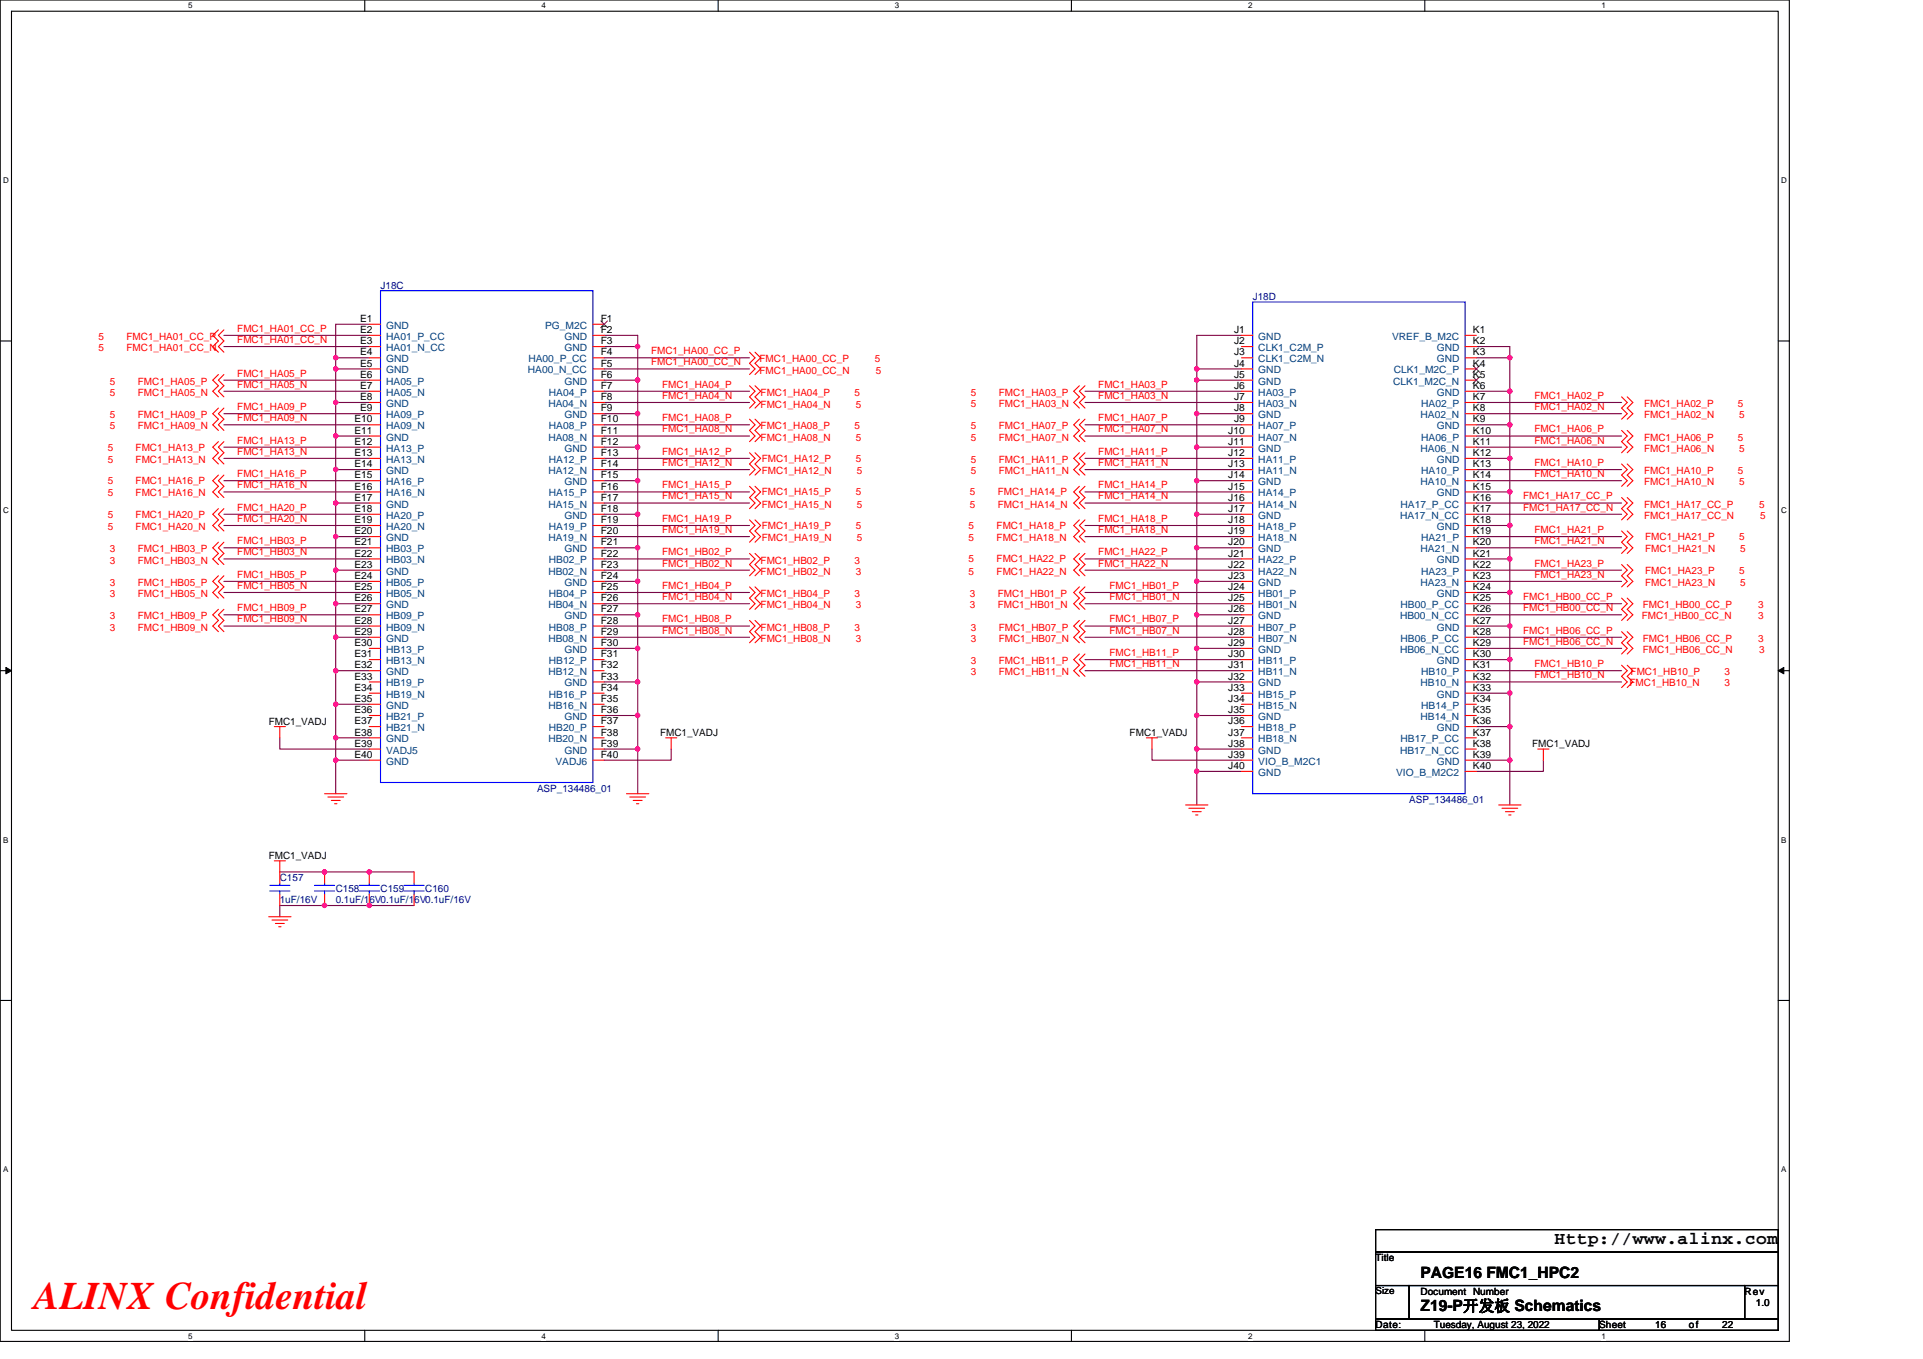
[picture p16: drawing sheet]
<svg xmlns="http://www.w3.org/2000/svg" width="297mm" height="210mm" viewBox="0 0 297 210" stroke-linecap="round" stroke-linejoin="round" font-family="sans-serif">
<defs><g id="words">
<text font-size="6" fill="#f00" x="5.2" y="202.3">ALINX Confidential</text>
<text font-size="2.8" x="240.1" y="192.3">Http://www.alinx.com</text>
<g font-size="2.4">
<text x="219.4" y="197.4">PAGE16 FMC1_HPC2</text>
<text x="219.4" y="202.6">Z19-P开发板 Schematics</text>
</g>
<g font-size="1.5" fill="#000080">
<text x="58.8" y="44.6">J18C</text>
<text x="193.5" y="46.3">J18D</text>
<text x="82.9" y="122.3">ASP_134486_01</text>
<text x="217.7" y="124">ASP_134486_01</text>
<text x="43.2" y="136.1">C157</text>
<text x="51.9" y="137.9">C158</text>
<text x="58.8" y="137.9">C159</text>
<text x="65.7" y="137.9">C160</text>
<text x="43.2" y="139.6">1uF/16V</text>
<text x="51.9" y="139.6">0.1uF/16V0.1uF/16V0.1uF/16V</text>
</g>
<g font-size="1.5" fill="#f00">
<text x="15.2" y="52.5">5</text>
<text x="19.6" y="52.5">FMC1_HA01_CC_P</text>
<text x="36.7" y="51.3">FMC1_HA01_CC_P</text>
<text x="36.7" y="53">FMC1_HA01_CC_N</text>
<text x="15.2" y="54.3">5</text>
<text x="17" y="59.4">5</text>
<text x="19.6" y="54.3">FMC1_HA01_CC_N</text>
<text x="21.3" y="59.4">FMC1_HA05_P</text>
<text x="36.7" y="58.2">FMC1_HA05_P</text>
<text x="36.7" y="59.9">FMC1_HA05_N</text>
<text x="100.6" y="54.7">FMC1_HA00_CC_P</text>
<text x="100.6" y="56.5">FMC1_HA00_CC_N</text>
<text x="102.3" y="59.9">FMC1_HA04_P</text>
<text x="117.3" y="56">FMC1_HA00_CC_P</text>
<text x="117.3" y="57.7">FMC1_HA00_CC_N</text>
<text x="135.1" y="56">5</text>
<text x="135.3" y="57.7">5</text>
<text x="169.6" y="59.9">FMC1_HA03_P</text>
<text x="17" y="64.6">5</text>
<text x="17" y="61.2">5</text>
<text x="21.3" y="64.6">FMC1_HA09_P</text>
<text x="21.3" y="61.2">FMC1_HA05_N</text>
<text x="36.7" y="63.4">FMC1_HA09_P</text>
<text x="36.7" y="65.1">FMC1_HA09_N</text>
<text x="102.3" y="61.6">FMC1_HA04_N</text>
<text x="102.3" y="65.1">FMC1_HA08_P</text>
<text x="117.5" y="61.2">FMC1_HA04_P</text>
<text x="117.5" y="63.1">FMC1_HA04_N</text>
<text x="132" y="61.2">5</text>
<text x="132.2" y="63.1">5</text>
<text x="150" y="61.2">5</text>
<text x="150" y="62.9">5</text>
<text x="154.3" y="61.2">FMC1_HA03_P</text>
<text x="154.3" y="62.9">FMC1_HA03_N</text>
<text x="169.6" y="61.6">FMC1_HA03_N</text>
<text x="169.6" y="65.1">FMC1_HA07_P</text>
<text x="237" y="61.6">FMC1_HA02_P</text>
<text x="237" y="63.4">FMC1_HA02_N</text>
<text x="254" y="62.9">FMC1_HA02_P</text>
<text x="254" y="64.6">FMC1_HA02_N</text>
<text x="268.5" y="62.9">5</text>
<text x="268.6" y="64.6">5</text>
<text x="16.6" y="69.6">5</text>
<text x="16.6" y="71.5">5</text>
<text x="17" y="66.4">5</text>
<text x="21" y="69.6">FMC1_HA13_P</text>
<text x="21" y="71.5">FMC1_HA13_N</text>
<text x="21.3" y="66.4">FMC1_HA09_N</text>
<text x="36.7" y="68.5">FMC1_HA13_P</text>
<text x="36.7" y="70.3">FMC1_HA13_N</text>
<text x="102.3" y="66.8">FMC1_HA08_N</text>
<text x="102.3" y="70.3">FMC1_HA12_P</text>
<text x="117.5" y="66.4">FMC1_HA08_P</text>
<text x="117.5" y="68.1">FMC1_HA08_N</text>
<text x="117.7" y="71.4">FMC1_HA12_P</text>
<text x="132" y="66.4">5</text>
<text x="132.2" y="68.1">5</text>
<text x="132.2" y="71.4">5</text>
<text x="150" y="66.4">5</text>
<text x="150" y="68.1">5</text>
<text x="150" y="71.5">5</text>
<text x="154.3" y="66.4">FMC1_HA07_P</text>
<text x="154.3" y="68.1">FMC1_HA07_N</text>
<text x="154.3" y="71.5">FMC1_HA11_P</text>
<text x="169.6" y="66.8">FMC1_HA07_N</text>
<text x="169.6" y="70.3">FMC1_HA11_P</text>
<text x="237" y="66.8">FMC1_HA06_P</text>
<text x="237" y="68.5">FMC1_HA06_N</text>
<text x="254" y="68.1">FMC1_HA06_P</text>
<text x="254" y="69.8">FMC1_HA06_N</text>
<text x="268.5" y="68.1">5</text>
<text x="268.6" y="69.8">5</text>
<text x="16.6" y="74.8">5</text>
<text x="16.6" y="76.7">5</text>
<text x="21" y="74.8">FMC1_HA16_P</text>
<text x="21" y="76.7">FMC1_HA16_N</text>
<text x="36.7" y="73.7">FMC1_HA16_P</text>
<text x="36.7" y="75.5">FMC1_HA16_N</text>
<text x="102.3" y="72">FMC1_HA12_N</text>
<text x="102.3" y="75.5">FMC1_HA15_P</text>
<text x="102.3" y="77.2">FMC1_HA15_N</text>
<text x="117.7" y="73.3">FMC1_HA12_N</text>
<text x="117.7" y="76.5">FMC1_HA15_P</text>
<text x="132.2" y="76.5">5</text>
<text x="132.4" y="73.3">5</text>
<text x="149.8" y="76.5">5</text>
<text x="150" y="73.3">5</text>
<text x="154.1" y="76.5">FMC1_HA14_P</text>
<text x="154.3" y="73.3">FMC1_HA11_N</text>
<text x="169.6" y="72">FMC1_HA11_N</text>
<text x="169.6" y="75.5">FMC1_HA14_P</text>
<text x="169.6" y="77.2">FMC1_HA14_N</text>
<text x="235.3" y="77.2">FMC1_HA17_CC_P</text>
<text x="237" y="72">FMC1_HA10_P</text>
<text x="237" y="73.7">FMC1_HA10_N</text>
<text x="254" y="73.3">FMC1_HA10_P</text>
<text x="254" y="75">FMC1_HA10_N</text>
<text x="268.5" y="73.3">5</text>
<text x="268.6" y="75">5</text>
<text x="16.6" y="80">5</text>
<text x="16.6" y="81.9">5</text>
<text x="21" y="80">FMC1_HA20_P</text>
<text x="21" y="81.9">FMC1_HA20_N</text>
<text x="36.7" y="78.9">FMC1_HA20_P</text>
<text x="36.7" y="80.6">FMC1_HA20_N</text>
<text x="102.3" y="80.6">FMC1_HA19_P</text>
<text x="102.3" y="82.4">FMC1_HA19_N</text>
<text x="117.7" y="78.4">FMC1_HA15_N</text>
<text x="117.7" y="81.7">FMC1_HA19_P</text>
<text x="117.7" y="83.6">FMC1_HA19_N</text>
<text x="132.2" y="81.7">5</text>
<text x="132.4" y="78.4">5</text>
<text x="132.4" y="83.6">5</text>
<text x="149.6" y="81.7">5</text>
<text x="149.6" y="83.6">5</text>
<text x="149.8" y="78.4">5</text>
<text x="153.9" y="81.7">FMC1_HA18_P</text>
<text x="153.9" y="83.6">FMC1_HA18_N</text>
<text x="154.1" y="78.4">FMC1_HA14_N</text>
<text x="169.6" y="80.6">FMC1_HA18_P</text>
<text x="169.6" y="82.4">FMC1_HA18_N</text>
<text x="235.3" y="78.9">FMC1_HA17_CC_N</text>
<text x="237" y="82.4">FMC1_HA21_P</text>
<text x="254" y="78.4">FMC1_HA17_CC_P</text>
<text x="254" y="80.2">FMC1_HA17_CC_N</text>
<text x="254.1" y="83.4">FMC1_HA21_P</text>
<text x="268.6" y="83.4">5</text>
<text x="271.7" y="78.4">5</text>
<text x="271.9" y="80.2">5</text>
<text x="17" y="85.3">3</text>
<text x="17" y="87.1">3</text>
<text x="21.3" y="85.3">FMC1_HB03_P</text>
<text x="21.3" y="87.1">FMC1_HB03_N</text>
<text x="36.7" y="84.1">FMC1_HB03_P</text>
<text x="36.7" y="85.8">FMC1_HB03_N</text>
<text x="36.7" y="89.3">FMC1_HB05_P</text>
<text x="102.3" y="85.8">FMC1_HB02_P</text>
<text x="102.3" y="87.5">FMC1_HB02_N</text>
<text x="117.5" y="87.1">FMC1_HB02_P</text>
<text x="117.5" y="88.8">FMC1_HB02_N</text>
<text x="132" y="87.1">3</text>
<text x="132.2" y="88.8">3</text>
<text x="149.6" y="86.9">5</text>
<text x="149.6" y="88.8">5</text>
<text x="153.9" y="86.9">FMC1_HA22_P</text>
<text x="153.9" y="88.8">FMC1_HA22_N</text>
<text x="169.6" y="85.8">FMC1_HA22_P</text>
<text x="169.6" y="87.5">FMC1_HA22_N</text>
<text x="237" y="84.1">FMC1_HA21_N</text>
<text x="237" y="87.5">FMC1_HA23_P</text>
<text x="237" y="89.3">FMC1_HA23_N</text>
<text x="254.1" y="85.3">FMC1_HA21_N</text>
<text x="254.1" y="88.6">FMC1_HA23_P</text>
<text x="268.6" y="88.6">5</text>
<text x="268.8" y="85.3">5</text>
<text x="17" y="90.5">3</text>
<text x="17" y="92.3">3</text>
<text x="17" y="95.7">3</text>
<text x="21.3" y="90.5">FMC1_HB05_P</text>
<text x="21.3" y="92.3">FMC1_HB05_N</text>
<text x="21.3" y="95.7">FMC1_HB09_P</text>
<text x="36.7" y="91">FMC1_HB05_N</text>
<text x="36.7" y="94.4">FMC1_HB09_P</text>
<text x="102.3" y="92.7">FMC1_HB04_N</text>
<text x="102.3" y="91">FMC1_HB04_P</text>
<text x="117.5" y="94">FMC1_HB04_N</text>
<text x="117.5" y="92.3">FMC1_HB04_P</text>
<text x="132" y="92.3">3</text>
<text x="132.2" y="94">3</text>
<text x="149.8" y="92.3">3</text>
<text x="149.8" y="94">3</text>
<text x="154.1" y="92.3">FMC1_HB01_P</text>
<text x="154.1" y="94">FMC1_HB01_N</text>
<text x="171.4" y="91">FMC1_HB01_P</text>
<text x="171.4" y="92.7">FMC1_HB01_N</text>
<text x="235.3" y="92.7">FMC1_HB00_CC_P</text>
<text x="235.3" y="94.4">FMC1_HB00_CC_N</text>
<text x="253.6" y="95.7">FMC1_HB00_CC_N</text>
<text x="253.8" y="94">FMC1_HB00_CC_P</text>
<text x="254.1" y="90.5">FMC1_HA23_N</text>
<text x="268.8" y="90.5">5</text>
<text x="271.6" y="95.7">3</text>
<text x="271.6" y="94">3</text>
<text x="17" y="97.4">3</text>
<text x="21.3" y="97.4">FMC1_HB09_N</text>
<text x="36.7" y="96.2">FMC1_HB09_N</text>
<text x="102.3" y="96.2">FMC1_HB08_P</text>
<text x="102.3" y="97.9">FMC1_HB08_N</text>
<text x="117.5" y="97.4">FMC1_HB08_P</text>
<text x="117.5" y="99.2">FMC1_HB08_N</text>
<text x="132" y="97.4">3</text>
<text x="132.2" y="99.2">3</text>
<text x="150" y="97.4">3</text>
<text x="150" y="99.2">3</text>
<text x="154.3" y="97.4">FMC1_HB07_P</text>
<text x="154.3" y="99.2">FMC1_HB07_N</text>
<text x="171.4" y="96.2">FMC1_HB07_P</text>
<text x="171.4" y="97.9">FMC1_HB07_N</text>
<text x="171.4" y="101.4">FMC1_HB11_P</text>
<text x="235.3" y="97.9">FMC1_HB06_CC_P</text>
<text x="235.3" y="99.6">FMC1_HB06_CC_N</text>
<text x="253.8" y="99.2">FMC1_HB06_CC_P</text>
<text x="253.8" y="100.9">FMC1_HB06_CC_N</text>
<text x="271.6" y="99.2">3</text>
<text x="271.7" y="100.9">3</text>
<text x="150" y="102.6">3</text>
<text x="150" y="104.4">3</text>
<text x="154.3" y="102.6">FMC1_HB11_P</text>
<text x="154.3" y="104.4">FMC1_HB11_N</text>
<text x="171.4" y="103.1">FMC1_HB11_N</text>
<text x="237" y="103.1">FMC1_HB10_P</text>
<text x="237" y="104.8">FMC1_HB10_N</text>
<text x="251.7" y="106.1">FMC1_HB10_N</text>
<text x="251.9" y="104.4">FMC1_HB10_P</text>
<text x="266.4" y="106.1">3</text>
<text x="266.4" y="104.4">3</text>
</g>
<g font-size="1.5">
<text x="55.6" y="49.7">E1</text>
<text x="55.6" y="51.5">E2</text>
<text x="55.6" y="53.2">E3</text>
<text x="92.8" y="51.5">F2</text>
<text x="92.8" y="53.2">F3</text>
<text x="92.8" y="49.7">F1</text>
<text x="190.6" y="51.5">J1</text>
<text x="190.6" y="53.2">J2</text>
<text x="227.5" y="51.5">K1</text>
<text x="227.5" y="53.2">K2</text>
<text x="55.6" y="54.9">E4</text>
<text x="55.6" y="56.6">E5</text>
<text x="55.6" y="58.4">E6</text>
<text x="92.8" y="58.4">F6</text>
<text x="92.8" y="54.9">F4</text>
<text x="92.8" y="56.6">F5</text>
<text x="190.6" y="54.9">J3</text>
<text x="190.6" y="56.6">J4</text>
<text x="190.6" y="58.4">J5</text>
<text x="227.5" y="58.4">K5</text>
<text x="227.5" y="54.9">K3</text>
<text x="227.5" y="56.6">K4</text>
<text x="54.7" y="65.3">E10</text>
<text x="55.6" y="60.1">E7</text>
<text x="55.6" y="61.8">E8</text>
<text x="55.6" y="63.6">E9</text>
<text x="92.8" y="60.1">F7</text>
<text x="92.8" y="61.8">F8</text>
<text x="92.8" y="65.3">F10</text>
<text x="92.8" y="63.6">F9</text>
<text x="190.6" y="60.1">J6</text>
<text x="190.6" y="61.8">J7</text>
<text x="190.6" y="63.6">J8</text>
<text x="190.6" y="65.3">J9</text>
<text x="227.5" y="63.6">K8</text>
<text x="227.5" y="61.8">K7</text>
<text x="227.5" y="60.1">K6</text>
<text x="227.5" y="65.3">K9</text>
<text x="54.7" y="67">E11</text>
<text x="54.7" y="68.7">E12</text>
<text x="54.7" y="70.5">E13</text>
<text x="92.8" y="67">F11</text>
<text x="92.8" y="70.5">F13</text>
<text x="92.8" y="68.7">F12</text>
<text x="189.7" y="67">J10</text>
<text x="189.7" y="68.7">J11</text>
<text x="189.7" y="70.5">J12</text>
<text x="227.5" y="68.7">K11</text>
<text x="227.5" y="67">K10</text>
<text x="227.5" y="70.5">K12</text>
<text x="54.7" y="72.2">E14</text>
<text x="54.7" y="73.9">E15</text>
<text x="54.7" y="75.6">E16</text>
<text x="54.7" y="77.4">E17</text>
<text x="92.8" y="72.2">F14</text>
<text x="92.8" y="75.6">F16</text>
<text x="92.8" y="77.4">F17</text>
<text x="92.8" y="73.9">F15</text>
<text x="189.7" y="72.2">J13</text>
<text x="189.7" y="73.9">J14</text>
<text x="189.7" y="75.6">J15</text>
<text x="189.7" y="77.4">J16</text>
<text x="227.5" y="73.9">K14</text>
<text x="227.5" y="72.2">K13</text>
<text x="227.5" y="75.6">K15</text>
<text x="227.5" y="77.4">K16</text>
<text x="54.7" y="79.1">E18</text>
<text x="54.7" y="80.8">E19</text>
<text x="54.7" y="82.6">E20</text>
<text x="92.8" y="80.8">F19</text>
<text x="92.8" y="82.6">F20</text>
<text x="92.8" y="79.1">F18</text>
<text x="189.7" y="79.1">J17</text>
<text x="189.7" y="80.8">J18</text>
<text x="189.7" y="82.6">J19</text>
<text x="227.5" y="82.6">K19</text>
<text x="227.5" y="80.8">K18</text>
<text x="227.5" y="79.1">K17</text>
<text x="54.7" y="84.3">E21</text>
<text x="54.7" y="86">E22</text>
<text x="54.7" y="87.7">E23</text>
<text x="54.7" y="89.5">E24</text>
<text x="92.8" y="86">F22</text>
<text x="92.8" y="87.7">F23</text>
<text x="92.8" y="84.3">F21</text>
<text x="92.8" y="89.5">F24</text>
<text x="189.7" y="84.3">J20</text>
<text x="189.7" y="86">J21</text>
<text x="189.7" y="87.7">J22</text>
<text x="189.7" y="89.5">J23</text>
<text x="227.5" y="84.3">K20</text>
<text x="227.5" y="89.5">K23</text>
<text x="227.5" y="87.7">K22</text>
<text x="227.5" y="86">K21</text>
<text x="54.7" y="91.2">E25</text>
<text x="54.7" y="92.9">E26</text>
<text x="54.7" y="94.6">E27</text>
<text x="92.8" y="91.2">F25</text>
<text x="92.8" y="92.9">F26</text>
<text x="92.8" y="94.6">F27</text>
<text x="189.7" y="91.2">J24</text>
<text x="189.7" y="92.9">J25</text>
<text x="189.7" y="94.6">J26</text>
<text x="227.5" y="91.2">K24</text>
<text x="227.5" y="92.9">K25</text>
<text x="227.5" y="94.6">K26</text>
<text x="54.7" y="96.4">E28</text>
<text x="54.7" y="98.1">E29</text>
<text x="54.7" y="99.8">E30</text>
<text x="54.7" y="101.6">E31</text>
<text x="92.8" y="96.4">F28</text>
<text x="92.8" y="98.1">F29</text>
<text x="92.8" y="101.6">F31</text>
<text x="92.8" y="99.8">F30</text>
<text x="189.7" y="96.4">J27</text>
<text x="189.7" y="98.1">J28</text>
<text x="189.7" y="99.8">J29</text>
<text x="189.7" y="101.6">J30</text>
<text x="227.5" y="96.4">K27</text>
<text x="227.5" y="101.6">K30</text>
<text x="227.5" y="98.1">K28</text>
<text x="227.5" y="99.8">K29</text>
<text x="54.7" y="103.3">E32</text>
<text x="54.7" y="105">E33</text>
<text x="54.7" y="106.7">E34</text>
<text x="92.8" y="103.3">F32</text>
<text x="92.8" y="106.7">F34</text>
<text x="92.8" y="105">F33</text>
<text x="189.7" y="103.3">J31</text>
<text x="189.7" y="105">J32</text>
<text x="189.7" y="106.7">J33</text>
<text x="227.5" y="105">K32</text>
<text x="227.5" y="103.3">K31</text>
<text x="227.5" y="106.7">K33</text>
<text x="41.5" y="112">FMC1_VADJ</text>
<text x="54.7" y="108.5">E35</text>
<text x="54.7" y="110.2">E36</text>
<text x="54.7" y="111.9">E37</text>
<text x="54.7" y="113.6">E38</text>
<text x="92.8" y="108.5">F35</text>
<text x="92.8" y="111.9">F37</text>
<text x="92.8" y="113.6">F38</text>
<text x="92.8" y="110.2">F36</text>
<text x="102" y="113.7">FMC1_VADJ</text>
<text x="174.5" y="113.7">FMC1_VADJ</text>
<text x="189.7" y="108.5">J34</text>
<text x="189.7" y="110.2">J35</text>
<text x="189.7" y="111.9">J36</text>
<text x="189.7" y="113.6">J37</text>
<text x="227.5" y="110.2">K35</text>
<text x="227.5" y="108.5">K34</text>
<text x="227.5" y="111.9">K36</text>
<text x="227.5" y="113.6">K37</text>
<text x="54.7" y="115.4">E39</text>
<text x="54.7" y="117.1">E40</text>
<text x="92.8" y="117.1">F40</text>
<text x="92.8" y="115.4">F39</text>
<text x="189.7" y="115.4">J38</text>
<text x="189.7" y="117.1">J39</text>
<text x="189.7" y="118.8">J40</text>
<text x="227.5" y="117.1">K39</text>
<text x="227.5" y="118.8">K40</text>
<text x="227.5" y="115.4">K38</text>
<text x="236.7" y="115.4">FMC1_VADJ</text>
<text x="41.5" y="132.7">FMC1_VADJ</text>
<text x="212.5" y="194.9">Title</text>
<text x="212.5" y="200">Size</text>
<text x="219.4" y="200">Document Number</text>
<text x="269.5" y="200">Rev</text>
<text x="271.2" y="201.8">1.0</text>
<text x="212.5" y="205.2">Date:</text>
<text x="221.5" y="205.2">Tuesday, August 23, 2022</text>
<text x="247" y="205.2">Sheet</text>
<text x="255.7" y="205.2">16</text>
<text x="260.9" y="205.2">of</text>
<text x="266" y="205.2">22</text>
</g>
<g font-size="1.5" fill="#004080">
<text x="59.6" y="50.8">GND</text>
<text x="59.6" y="52.5">HA01_P_CC</text>
<text x="84.2" y="50.8">PG_M2C</text>
<text x="87.2" y="52.5">GND</text>
<text x="194.4" y="52.5">GND</text>
<text x="215" y="52.5">VREF_B_M2C</text>
<text x="59.6" y="54.3">HA01_N_CC</text>
<text x="59.6" y="56">GND</text>
<text x="59.6" y="57.7">GND</text>
<text x="59.6" y="59.4">HA05_P</text>
<text x="81.5" y="57.7">HA00_N_CC</text>
<text x="81.6" y="56">HA00_P_CC</text>
<text x="87.2" y="54.3">GND</text>
<text x="87.2" y="59.4">GND</text>
<text x="194.4" y="54.3">CLK1_C2M_P</text>
<text x="194.4" y="56">CLK1_C2M_N</text>
<text x="194.4" y="57.7">GND</text>
<text x="194.4" y="59.4">GND</text>
<text x="215.2" y="59.4">CLK1_M2C_N</text>
<text x="215.3" y="57.7">CLK1_M2C_P</text>
<text x="221.9" y="54.3">GND</text>
<text x="221.9" y="56">GND</text>
<text x="59.6" y="61.2">HA05_N</text>
<text x="59.6" y="62.9">GND</text>
<text x="59.6" y="64.6">HA09_P</text>
<text x="84.7" y="62.9">HA04_N</text>
<text x="84.8" y="61.2">HA04_P</text>
<text x="87.2" y="64.6">GND</text>
<text x="194.4" y="61.2">HA03_P</text>
<text x="194.4" y="62.9">HA03_N</text>
<text x="194.4" y="64.6">GND</text>
<text x="219.4" y="64.6">HA02_N</text>
<text x="219.5" y="62.9">HA02_P</text>
<text x="221.9" y="61.2">GND</text>
<text x="59.6" y="66.3">HA09_N</text>
<text x="59.6" y="68.1">GND</text>
<text x="59.6" y="69.8">HA13_P</text>
<text x="59.6" y="71.5">HA13_N</text>
<text x="84.7" y="68.1">HA08_N</text>
<text x="84.8" y="66.3">HA08_P</text>
<text x="84.8" y="71.5">HA12_P</text>
<text x="87.2" y="69.8">GND</text>
<text x="194.4" y="66.3">HA07_P</text>
<text x="194.4" y="68.1">HA07_N</text>
<text x="194.4" y="69.8">GND</text>
<text x="194.4" y="71.5">HA11_P</text>
<text x="219.4" y="69.8">HA06_N</text>
<text x="219.5" y="68.1">HA06_P</text>
<text x="221.9" y="66.3">GND</text>
<text x="221.9" y="71.5">GND</text>
<text x="59.6" y="73.3">GND</text>
<text x="59.6" y="75">HA16_P</text>
<text x="59.6" y="76.7">HA16_N</text>
<text x="84.7" y="73.3">HA12_N</text>
<text x="84.8" y="76.7">HA15_P</text>
<text x="87.2" y="75">GND</text>
<text x="194.4" y="73.3">HA11_N</text>
<text x="194.4" y="75">GND</text>
<text x="194.4" y="76.7">HA14_P</text>
<text x="219.4" y="75">HA10_N</text>
<text x="219.5" y="73.3">HA10_P</text>
<text x="221.9" y="76.7">GND</text>
<text x="59.6" y="78.4">GND</text>
<text x="59.6" y="80.2">HA20_P</text>
<text x="59.6" y="81.9">HA20_N</text>
<text x="59.6" y="83.6">GND</text>
<text x="84.7" y="78.4">HA15_N</text>
<text x="84.7" y="83.6">HA19_N</text>
<text x="84.8" y="81.9">HA19_P</text>
<text x="87.2" y="80.2">GND</text>
<text x="194.4" y="78.4">HA14_N</text>
<text x="194.4" y="80.2">GND</text>
<text x="194.4" y="81.9">HA18_P</text>
<text x="194.4" y="83.6">HA18_N</text>
<text x="216.3" y="80.2">HA17_N_CC</text>
<text x="216.3" y="78.4">HA17_P_CC</text>
<text x="219.5" y="83.6">HA21_P</text>
<text x="221.9" y="81.9">GND</text>
<text x="59.6" y="85.3">HB03_P</text>
<text x="59.6" y="87.1">HB03_N</text>
<text x="59.6" y="88.8">GND</text>
<text x="84.7" y="88.8">HB02_N</text>
<text x="84.8" y="87.1">HB02_P</text>
<text x="87.2" y="85.3">GND</text>
<text x="194.4" y="85.3">GND</text>
<text x="194.4" y="87.1">HA22_P</text>
<text x="194.4" y="88.8">HA22_N</text>
<text x="219.4" y="85.3">HA21_N</text>
<text x="219.5" y="88.8">HA23_P</text>
<text x="221.9" y="87.1">GND</text>
<text x="59.6" y="90.5">HB05_P</text>
<text x="59.6" y="92.2">HB05_N</text>
<text x="59.6" y="94">GND</text>
<text x="59.6" y="95.7">HB09_P</text>
<text x="84.7" y="94">HB04_N</text>
<text x="84.8" y="92.2">HB04_P</text>
<text x="87.2" y="90.5">GND</text>
<text x="87.2" y="95.7">GND</text>
<text x="194.4" y="90.5">GND</text>
<text x="194.4" y="92.2">HB01_P</text>
<text x="194.4" y="94">HB01_N</text>
<text x="194.4" y="95.7">GND</text>
<text x="216.3" y="95.7">HB00_N_CC</text>
<text x="216.3" y="94">HB00_P_CC</text>
<text x="219.4" y="90.5">HA23_N</text>
<text x="221.9" y="92.2">GND</text>
<text x="59.6" y="97.4">HB09_N</text>
<text x="59.6" y="99.2">GND</text>
<text x="59.6" y="100.9">HB13_P</text>
<text x="84.7" y="99.2">HB08_N</text>
<text x="84.8" y="97.4">HB08_P</text>
<text x="87.2" y="100.9">GND</text>
<text x="194.4" y="97.4">HB07_P</text>
<text x="194.4" y="99.2">HB07_N</text>
<text x="194.4" y="100.9">GND</text>
<text x="216.3" y="100.9">HB06_N_CC</text>
<text x="216.3" y="99.2">HB06_P_CC</text>
<text x="221.9" y="97.4">GND</text>
<text x="59.6" y="102.6">HB13_N</text>
<text x="59.6" y="104.3">GND</text>
<text x="59.6" y="106.1">HB19_P</text>
<text x="59.6" y="107.8">HB19_N</text>
<text x="84.7" y="104.3">HB12_N</text>
<text x="84.8" y="102.6">HB12_P</text>
<text x="84.8" y="107.8">HB16_P</text>
<text x="87.2" y="106.1">GND</text>
<text x="194.4" y="102.6">HB11_P</text>
<text x="194.4" y="104.3">HB11_N</text>
<text x="194.4" y="106.1">GND</text>
<text x="194.4" y="107.8">HB15_P</text>
<text x="219.4" y="106.1">HB10_N</text>
<text x="219.5" y="104.3">HB10_P</text>
<text x="221.9" y="102.6">GND</text>
<text x="221.9" y="107.8">GND</text>
<text x="59.6" y="109.5">GND</text>
<text x="59.6" y="111.3">HB21_P</text>
<text x="59.6" y="113">HB21_N</text>
<text x="84.7" y="109.5">HB16_N</text>
<text x="84.8" y="113">HB20_P</text>
<text x="87.2" y="111.3">GND</text>
<text x="194.4" y="109.5">HB15_N</text>
<text x="194.4" y="111.3">GND</text>
<text x="194.4" y="113">HB18_P</text>
<text x="219.4" y="111.3">HB14_N</text>
<text x="219.5" y="109.5">HB14_P</text>
<text x="221.9" y="113">GND</text>
<text x="59.6" y="114.7">GND</text>
<text x="59.6" y="116.4">VADJ5</text>
<text x="59.6" y="118.2">GND</text>
<text x="84.7" y="114.7">HB20_N</text>
<text x="85.8" y="118.2">VADJ6</text>
<text x="87.2" y="116.4">GND</text>
<text x="194.4" y="114.7">HB18_N</text>
<text x="194.4" y="116.4">GND</text>
<text x="194.4" y="118.2">VIO_B_M2C1</text>
<text x="194.4" y="119.9">GND</text>
<text x="215.6" y="119.9">VIO_B_M2C2</text>
<text x="216.3" y="116.4">HB17_N_CC</text>
<text x="216.3" y="114.7">HB17_P_CC</text>
<text x="221.9" y="118.2">GND</text>
</g>
<g font-size="1.2">
<text x="29.1" y="1.3">5</text>
<text x="83.6" y="1.3">4</text>
<text x="138.2" y="1.3">3</text>
<text x="192.8" y="1.3">2</text>
<text x="247.4" y="1.3">1</text>
<text x=".5" y="28.3">D</text>
<text x="275.1" y="28.3">D</text>
<text x=".5" y="79.2">C</text>
<text x="275.1" y="79.2">C</text>
<text x=".5" y="130.2">B</text>
<text x="275.1" y="130.2">B</text>
<text x=".5" y="181.1">A</text>
<text x="275.1" y="181.1">A</text>
<text x="29.1" y="206.8">5</text>
<text x="83.6" y="206.8">4</text>
<text x="138.2" y="206.8">3</text>
<text x="192.8" y="206.8">2</text>
<text x="247.4" y="206.8">1</text>
</g>
</g></defs>
<path d="M0 0h276.4v207.3h-276.4zM1.8 1.7h272.9v203.8h-272.9z" fill="none" stroke="#000" stroke-width=".17"/>
<g fill="#fff">
<path d="M29.1 .2h.6v1.4h-.6z"/>
<path d="M29.1 205.7h.6v1.4h-.6z"/>
</g>
<path d="M56.3 0v1.7M56.3 205.5v1.8" fill="none" stroke="#000" stroke-width=".17"/>
<g fill="#fff">
<path d="M83.6 .2h.7v1.4h-.7z"/>
<path d="M83.6 205.7h.7v1.4h-.7z"/>
</g>
<path d="M110.9 0v1.7M110.9 205.5v1.8" fill="none" stroke="#000" stroke-width=".17"/>
<g fill="#fff">
<path d="M138.2 .2h.7v1.4h-.7z"/>
<path d="M138.2 205.7h.7v1.4h-.7z"/>
</g>
<path d="M165.5 0v1.7M165.5 205.5v1.8" fill="none" stroke="#000" stroke-width=".17"/>
<g fill="#fff">
<path d="M192.8 .2h.6v1.4h-.6z"/>
<path d="M192.8 205.7h.6v1.4h-.6z"/>
</g>
<path d="M220.1 0v1.7M220.1 205.5v1.8" fill="none" stroke="#000" stroke-width=".17"/>
<g fill="#fff">
<path d="M247.4 .2h.6v1.4h-.6z"/>
<path d="M247.4 205.7h.6v1.4h-.6z"/>
<path d="M.5 27.2h.8v1.4h-.8z"/>
<path d="M275.1 27.2h.9v1.4h-.9z"/>
<path d="M.5 78.1h.8v1.4h-.8z"/>
<path d="M275.1 78.1h.9v1.4h-.9z"/>
</g>
<path d="M0 52.7h1.8M274.7 52.7h1.7" fill="none" stroke="#000" stroke-width=".17"/>
<g fill="#fff">
<path d="M.5 129.1h.8v1.4h-.8z"/>
<path d="M275.1 129.1h.8v1.4h-.8z"/>
</g>
<path d="M0 103.6h1.8M274.7 103.6h1.7" fill="none" stroke="#000" stroke-width=".17"/>
<path d="M.9 103.1l.9 .5-.9 .5zM274.7 103.6l.8-.5v1z" fill="#000" stroke="#000" stroke-width=".15"/>
<g fill="#fff">
<path d="M.5 180h.8v1.4h-.8z"/>
<path d="M275.1 180h.8v1.4h-.8z"/>
</g>
<path d="M0 154.6h1.8M274.7 154.6h1.7M212.5 190h62.2v3.5h-62.2zM212.5 193.5h62.2v5.1h-62.2zM212.5 198.6h5.2v5.2h-5.2zM217.7 198.6h51.8v5.2h-51.8zM269.5 198.6h5.2v5.2h-5.2zM212.5 203.8h34.5v1.7h-34.5zM247 203.8h27.7v1.7h-27.7z" fill="none" stroke="#000" stroke-width=".17"/>
<g fill="none" stroke="#800040" stroke-width=".17">
<path d="M34.6 51.8h22.4M34.6 53.6h22.4M34.6 58.7h22.4M51.9 57h5.1M51.9 55.3h5.1M51.9 57v5.2M51.9 55.3v1.7M57 50.1h-5.1v5.2M93.3 58.7h5.2M93.3 51.8h5.2v1.8M93.3 53.6h5.2M93.3 55.3h22.5"/>
<path d="M93.3 57h22.5M98.5 58.7v5.2M98.5 53.6v5.1M184.9 58.7h6.9M184.9 58.7v5.2h6.9M184.9 57v1.7M191.8 51.8h-6.9v5.2h6.9M228 53.6h5.2v1.7M228 55.3h5.2M233.2 55.3v5.2M34.6 63.9h22.4M34.6 65.6h22.4"/>
<path d="M34.6 60.5h22.4M34.6 69.1h22.4M34.6 70.8h22.4M34.6 74.3h22.4M34.6 76h22.4M34.6 79.5h22.4M51.9 77.7h5.1M51.9 72.6h5.1M51.9 67.4h5.1M51.9 62.2h5.1M51.9 77.7v5.2M51.9 72.6v5.1"/>
<path d="M51.9 62.2v10.4M93.3 79.5h5.2M93.3 74.3h5.2M93.3 69.1h5.2M93.3 63.9h5.2M93.3 60.5h22.5M93.3 62.2h22.5M93.3 65.6h22.5M93.3 67.4h22.5M93.3 70.8h22.5M93.3 72.6h22.5M93.3 76h22.5"/>
<path d="M93.3 77.7h22.5M98.5 74.3v5.2M98.5 69.1v5.2M98.5 63.9v5.2M98.5 79.5v5.1M167.6 60.5h24.2M167.6 62.2h24.2M167.6 65.6h24.2M167.6 67.4h24.2M167.6 70.8h24.2M167.6 72.6h24.2M167.6 76h24.2"/>
<path d="M167.6 77.7h24.2M184.9 63.9v5.2h6.9M184.9 69.1v5.2h6.9M184.9 74.3v5.2h6.9M184.9 79.5v5.1h6.9M228 76h5.2M228 70.8h5.2M228 65.6h5.2M228 60.5h5.2M228 62.2h22.5M228 63.9h22.5M228 67.4h22.5"/>
<path d="M228 69.1h22.5M228 72.6h22.5M228 74.3h22.5M228 77.7h22.5M228 79.5h22.5M233.2 70.8v5.2M233.2 65.6v5.2M233.2 60.5v5.1M233.2 76v5.2M34.6 81.2h22.4M34.6 84.6h22.4M34.6 86.4h22.4"/>
<path d="M34.6 89.8h22.4M34.6 91.5h22.4M34.6 95h22.4M34.6 96.7h22.4M51.9 82.9v5.2M51.9 98.5h5.1M51.9 93.3h5.1M51.9 88.1h5.1M51.9 82.9h5.1M51.9 98.5v5.1M51.9 93.3v5.2M51.9 88.1v5.2"/>
<path d="M93.3 89.8h5.2M93.3 84.6h5.2M93.3 95h5.2M93.3 81.2h22.5M93.3 82.9h22.5M93.3 86.4h22.5M93.3 88.1h22.5M93.3 93.3h22.5M93.3 91.5h22.5M93.3 96.7h22.5M93.3 98.5h22.5M98.5 95v5.2"/>
<path d="M98.5 84.6v5.2M98.5 89.8v5.2M167.6 81.2h24.2M167.6 82.9h24.2M167.6 86.4h24.2M167.6 88.1h24.2M167.6 91.5h24.2M167.6 93.3h24.2M167.6 96.7h24.2M167.6 98.5h24.2M184.9 84.6v5.2h6.9M184.9 89.8v5.2h6.9"/>
<path d="M184.9 95v5.2h6.9M228 96.7h5.2M228 91.5h5.2M228 86.4h5.2M228 81.2h5.2M228 82.9h22.5M228 84.6h22.5M228 88.1h22.5M228 89.8h22.5M228 93.3h22.5M228 95h22.5M228 98.5h22.5"/>
<path d="M233.2 96.7v5.2M233.2 91.5v5.2M233.2 86.4v5.1M233.2 81.2v5.2M43.2 114v1.7h13.8M51.9 117.5h5.1M51.9 114h5.1M51.9 108.8h5.1M51.9 103.6h5.1M51.9 117.5v5.1M51.9 108.8v5.2M51.9 103.6v5.2"/>
<path d="M51.9 114v3.5M93.3 100.2h5.2M93.3 115.7h5.2M93.3 105.4h5.2M93.3 110.6h5.2M98.5 105.4v5.2M98.5 115.7v6.9M98.5 100.2v5.2M98.5 110.6v5.1M103.7 115.7v1.8h-10.4M167.6 101.9h24.2M167.6 103.6h24.2"/>
<path d="M177.9 115.7v1.8h13.9M184.9 100.2v5.2h6.9M184.9 110.6h6.9M184.9 115.7h6.9M184.9 115.7v3.5h6.9M184.9 119.2v5.2M184.9 105.4v5.2M184.9 110.6v5.1M228 107.1h5.2M228 101.9h5.2M228 117.5h5.2v6.9M228 112.3h5.2"/>
<path d="M228 100.2h22.5M228 103.6h22.5M228 105.4h22.5M233.2 107.1v5.2M233.2 101.9v5.2M233.2 112.3v5.2M238.4 117.5v1.7h-10.4M43.2 134.7h20.8M64 139.9h-20.8v1.7"/>
</g>
<g fill="#f0f" stroke="#f0f" stroke-width=".17">
<circle cx="233.2" cy="112.3" r=".34"/>
<circle cx="233.2" cy="107.1" r=".34"/>
<circle cx="233.2" cy="101.9" r=".34"/>
<circle cx="233.2" cy="96.7" r=".33"/>
<circle cx="233.2" cy="91.5" r=".34"/>
<circle cx="233.2" cy="86.4" r=".34"/>
<circle cx="233.2" cy="70.8" r=".33"/>
<circle cx="233.2" cy="65.6" r=".34"/>
<circle cx="233.2" cy="60.4" r=".34"/>
<circle cx="233.2" cy="81.2" r=".34"/>
<circle cx="233.2" cy="76" r=".34"/>
<circle cx="98.5" cy="110.5" r=".34"/>
<circle cx="98.5" cy="95" r=".34"/>
<circle cx="98.5" cy="89.8" r=".34"/>
<circle cx="98.5" cy="84.6" r=".34"/>
<circle cx="98.5" cy="79.4" r=".33"/>
<circle cx="98.5" cy="74.3" r=".34"/>
<circle cx="233.2" cy="55.3" r=".34"/>
<circle cx="51.9" cy="55.3" r=".34"/>
<circle cx="51.9" cy="117.5" r=".34"/>
<circle cx="51.9" cy="114" r=".33"/>
<circle cx="51.9" cy="108.8" r=".34"/>
<circle cx="51.9" cy="103.6" r=".34"/>
<circle cx="51.9" cy="98.4" r=".34"/>
<circle cx="51.9" cy="93.3" r=".34"/>
<circle cx="51.9" cy="82.9" r=".34"/>
<circle cx="51.9" cy="77.7" r=".34"/>
<circle cx="51.9" cy="72.5" r=".34"/>
<circle cx="51.9" cy="67.3" r=".34"/>
<circle cx="51.9" cy="62.2" r=".33"/>
<circle cx="51.9" cy="57" r=".34"/>
<circle cx="98.5" cy="115.7" r=".34"/>
<circle cx="98.5" cy="105.4" r=".33"/>
<circle cx="98.5" cy="100.2" r=".34"/>
<circle cx="98.5" cy="69.1" r=".34"/>
<circle cx="98.5" cy="63.9" r=".34"/>
<circle cx="98.5" cy="58.7" r=".34"/>
<circle cx="51.9" cy="88.1" r=".33"/>
<circle cx="98.5" cy="53.5" r=".33"/>
<circle cx="184.8" cy="119.2" r=".34"/>
<circle cx="184.8" cy="57" r=".34"/>
<circle cx="184.8" cy="58.7" r=".34"/>
<circle cx="184.8" cy="69.1" r=".34"/>
<circle cx="184.8" cy="63.9" r=".34"/>
<circle cx="184.8" cy="79.4" r=".33"/>
<circle cx="184.8" cy="74.3" r=".34"/>
<circle cx="184.8" cy="84.6" r=".34"/>
<circle cx="184.8" cy="95" r=".34"/>
<circle cx="184.8" cy="89.8" r=".34"/>
<circle cx="184.8" cy="105.4" r=".33"/>
<circle cx="184.8" cy="100.2" r=".34"/>
<circle cx="184.8" cy="110.5" r=".34"/>
<circle cx="184.8" cy="115.7" r=".34"/>
<circle cx="233.2" cy="117.5" r=".34"/>
<circle cx="50.1" cy="139.9" r=".33"/>
<circle cx="57" cy="139.9" r=".33"/>
<circle cx="50.1" cy="134.7" r=".34"/>
<circle cx="57" cy="134.7" r=".34"/>
</g>
<g fill="none" stroke="#f00" stroke-width=".17">
<path d="M33.7 51l-.8 .8 .8 .9-.8 .9 .8 .8M33.7 57.9l-.8 .8 .8 .9-.8 .9 .8 .8M34.6 51l-.9 .8 .9 .9-.9 .9 .9 .8M34.6 57.9l-.9 .8 .9 .9-.9 .9 .9 .8M57 50.1h1.8M57 51.8h1.8M57 53.6h1.8M57 55.3h1.8M57 57h1.8M57 58.7h1.8M91.6 50.1h1.7M91.6 51.8h1.7"/>
<path d="M91.6 53.6h1.7M91.6 55.3h1.7M91.6 57h1.7M91.6 58.7h1.7M115.8 54.4l.8 .9-.8 .8 .8 .9-.8 .9M115.8 59.6l.8 .9-.8 .8 .8 .9-.8 .9M116.6 54.4l.9 .9-.9 .8 .9 .9-.9 .9M116.6 59.6l.9 .9-.9 .8 .9 .9-.9 .9M166.7 59.6l-.8 .9 .8 .8-.8 .9 .8 .9M167.6 59.6l-.9 .9 .9 .8-.9 .9 .9 .9M191.8 51.8h1.7M191.8 53.6h1.7"/>
<path d="M191.8 55.3h1.7M191.8 57h1.7M191.8 58.7h1.7M226.3 51.8h1.7M226.3 53.6h1.7M226.3 55.3h1.7M226.3 57h1.7M226.3 58.7h1.7M33.7 63.1l-.8 .8 .8 .9-.8 .8 .8 .9M33.7 68.2l-.8 .9 .8 .9-.8 .8 .8 .9M33.7 73.4l-.8 .9 .8 .8-.8 .9 .8 .9M33.7 78.6l-.8 .9 .8 .8-.8 .9 .8 .8"/>
<path d="M34.6 63.1l-.9 .8 .9 .9-.9 .8 .9 .9M34.6 68.2l-.9 .9 .9 .9-.9 .8 .9 .9M34.6 73.4l-.9 .9 .9 .8-.9 .9 .9 .9M34.6 78.6l-.9 .9 .9 .8-.9 .9 .9 .8M57 60.5h1.8M57 62.2h1.8M57 63.9h1.8M57 65.6h1.8M57 67.4h1.8M57 69.1h1.8M57 70.8h1.8M57 72.6h1.8"/>
<path d="M57 74.3h1.8M57 76h1.8M57 77.7h1.8M57 79.5h1.8M91.6 60.5h1.7M91.6 62.2h1.7M91.6 63.9h1.7M91.6 65.6h1.7M91.6 67.4h1.7M91.6 69.1h1.7M91.6 70.8h1.7M91.6 72.6h1.7"/>
<path d="M91.6 74.3h1.7M91.6 76h1.7M91.6 77.7h1.7M91.6 79.5h1.7M115.8 64.8l.8 .8-.8 .9 .8 .9-.8 .8M115.8 70l.8 .8-.8 .9 .8 .9-.8 .8M115.8 75.1l.8 .9-.8 .9 .8 .8-.8 .9M116.6 64.8l.9 .8-.9 .9 .9 .9-.9 .8M116.6 70l.9 .8-.9 .9 .9 .9-.9 .8M116.6 75.1l.9 .9-.9 .9 .9 .8-.9 .9M166.7 64.8l-.8 .8 .8 .9-.8 .9 .8 .8M166.7 70l-.8 .8 .8 .9-.8 .9 .8 .8"/>
<path d="M166.7 75.1l-.8 .9 .8 .9-.8 .8 .8 .9M167.6 64.8l-.9 .8 .9 .9-.9 .9 .9 .8M167.6 70l-.9 .8 .9 .9-.9 .9 .9 .8M167.6 75.1l-.9 .9 .9 .9-.9 .8 .9 .9M191.8 60.5h1.7M191.8 62.2h1.7M191.8 63.9h1.7M191.8 65.6h1.7M191.8 67.4h1.7M191.8 69.1h1.7M191.8 70.8h1.7M191.8 72.6h1.7"/>
<path d="M191.8 74.3h1.7M191.8 76h1.7M191.8 77.7h1.7M191.8 79.5h1.7M226.3 60.5h1.7M226.3 62.2h1.7M226.3 63.9h1.7M226.3 65.6h1.7M226.3 67.4h1.7M226.3 69.1h1.7M226.3 70.8h1.7M226.3 72.6h1.7"/>
<path d="M226.3 74.3h1.7M226.3 76h1.7M226.3 77.7h1.7M226.3 79.5h1.7M250.5 61.3l.9 .9-.9 .9 .9 .8-.9 .9M250.5 66.5l.9 .9-.9 .8 .9 .9-.9 .9M250.5 71.7l.9 .9-.9 .8 .9 .9-.9 .8M250.5 76.9l.9 .8-.9 .9 .9 .9-.9 .8M251.4 61.3l.8 .9-.8 .9 .8 .8-.8 .9M251.4 66.5l.8 .9-.8 .8 .8 .9-.8 .9M251.4 71.7l.8 .9-.8 .8 .8 .9-.8 .8M251.4 76.9l.8 .8-.8 .9 .8 .9-.8 .8"/>
<path d="M33.7 83.8l-.8 .8 .8 .9-.8 .9 .8 .8M33.7 89l-.8 .8 .8 .9-.8 .8 .8 .9M33.7 94.1l-.8 .9 .8 .9-.8 .8 .8 .9M34.6 83.8l-.9 .8 .9 .9-.9 .9 .9 .8M34.6 89l-.9 .8 .9 .9-.9 .8 .9 .9M34.6 94.1l-.9 .9 .9 .9-.9 .8 .9 .9M57 81.2h1.8M57 82.9h1.8M57 84.6h1.8M57 86.4h1.8M57 88.1h1.8M57 89.8h1.8"/>
<path d="M57 91.5h1.8M57 93.3h1.8M57 95h1.8M57 96.7h1.8M57 98.5h1.8M91.6 81.2h1.7M91.6 82.9h1.7M91.6 84.6h1.7M91.6 86.4h1.7M91.6 88.1h1.7M91.6 89.8h1.7M91.6 91.5h1.7"/>
<path d="M91.6 93.3h1.7M91.6 95h1.7M91.6 96.7h1.7M91.6 98.5h1.7M115.8 80.3l.8 .9-.8 .8 .8 .9-.8 .9M115.8 85.5l.8 .9-.8 .8 .8 .9-.8 .9M115.8 90.7l.8 .8-.8 .9 .8 .9-.8 .8M115.8 95.9l.8 .8-.8 .9 .8 .9-.8 .8M116.6 80.3l.9 .9-.9 .8 .9 .9-.9 .9M116.6 85.5l.9 .9-.9 .8 .9 .9-.9 .9M116.6 90.7l.9 .8-.9 .9 .9 .9-.9 .8M116.6 95.9l.9 .8-.9 .9 .9 .9-.9 .8"/>
<path d="M166.7 80.3l-.8 .9 .8 .8-.8 .9 .8 .9M166.7 85.5l-.8 .9 .8 .8-.8 .9 .8 .9M166.7 90.7l-.8 .8 .8 .9-.8 .9 .8 .8M166.7 95.9l-.8 .8 .8 .9-.8 .9 .8 .8M167.6 80.3l-.9 .9 .9 .8-.9 .9 .9 .9M167.6 85.5l-.9 .9 .9 .8-.9 .9 .9 .9M167.6 90.7l-.9 .8 .9 .9-.9 .9 .9 .8M167.6 95.9l-.9 .8 .9 .9-.9 .9 .9 .8M191.8 81.2h1.7M191.8 82.9h1.7M191.8 84.6h1.7M191.8 86.4h1.7"/>
<path d="M191.8 88.1h1.7M191.8 89.8h1.7M191.8 91.5h1.7M191.8 93.3h1.7M191.8 95h1.7M191.8 96.7h1.7M191.8 98.5h1.7M226.3 81.2h1.7M226.3 82.9h1.7M226.3 84.6h1.7M226.3 86.4h1.7M226.3 88.1h1.7"/>
<path d="M226.3 89.8h1.7M226.3 91.5h1.7M226.3 93.3h1.7M226.3 95h1.7M226.3 96.7h1.7M226.3 98.5h1.7M250.5 82l.9 .9-.9 .9 .9 .8-.9 .9M250.5 87.2l.9 .9-.9 .9 .9 .8-.9 .9M250.5 92.4l.9 .9-.9 .8 .9 .9-.9 .9M250.5 97.6l.9 .9-.9 .8 .9 .9-.9 .8M251.4 82l.8 .9-.8 .9 .8 .8-.8 .9M251.4 87.2l.8 .9-.8 .9 .8 .8-.8 .9"/>
<path d="M251.4 92.4l.8 .9-.8 .8 .8 .9-.8 .9M251.4 97.6l.8 .9-.8 .8 .8 .9-.8 .8M42.4 112.3h1.7M43.2 112.3v1.7M57 100.2h1.8M57 101.9h1.8M57 103.6h1.8M57 105.4h1.8M57 107.1h1.8M57 108.8h1.8M57 110.6h1.8M57 112.3h1.8"/>
<path d="M57 114h1.8M57 115.7h1.8M57 117.5h1.8M91.6 100.2h1.7M91.6 101.9h1.7M91.6 103.6h1.7M91.6 105.4h1.7M91.6 107.1h1.7M91.6 108.8h1.7M91.6 110.6h1.7M91.6 112.3h1.7M91.6 114h1.7"/>
<path d="M91.6 115.7h1.7M91.6 117.5h1.7M102.8 114h1.7M103.7 114v1.7M166.7 101l-.8 .9 .8 .9-.8 .8 .8 .9M167.6 101l-.9 .9 .9 .9-.9 .8 .9 .9M177.1 114h1.7M177.9 114v1.7M191.8 100.2h1.7M191.8 101.9h1.7M191.8 103.6h1.7M191.8 105.4h1.7"/>
<path d="M191.8 107.1h1.7M191.8 108.8h1.7M191.8 110.6h1.7M191.8 112.3h1.7M191.8 114h1.7M191.8 115.7h1.7M191.8 117.5h1.7M191.8 119.2h1.7M226.3 100.2h1.7M226.3 101.9h1.7M226.3 103.6h1.7M226.3 105.4h1.7"/>
<path d="M226.3 107.1h1.7M226.3 108.8h1.7M226.3 110.6h1.7M226.3 112.3h1.7M226.3 114h1.7M226.3 115.7h1.7M226.3 117.5h1.7M226.3 119.2h1.7M237.5 115.7h1.8M238.4 115.7v1.8M250.5 102.8l.9 .8-.9 .9 .9 .9-.9 .8M251.4 102.8l.8 .8-.8 .9 .8 .9-.8 .8"/>
<path d="M42.4 133h1.7M43.2 138.2v1.7M43.2 133v3.5M50.1 122.6h3.5M50.1 134.7v1.8M50.1 138.2v1.7M50.6 123.1h2.5M51.2 123.7h1.4M51.7 124.2h.3M57 134.7v1.8M57 138.2v1.7M64 134.7v1.8"/>
<path d="M64 138.2v1.7M96.8 122.6h3.4M97.3 123.1h2.4M97.8 123.7h1.4M98.3 124.2h.4M183.1 124.4h3.5M183.6 124.9h2.5M184.2 125.4h1.3M184.7 125.9h.3M231.5 124.4h3.4M232 124.9h2.4M232.5 125.4h1.4"/>
<path d="M233 125.9h.4M41.5 141.6h3.5M42 142.2h2.4M42.5 142.7h1.4M43 143.2h.4"/>
</g>
<g fill="none" stroke="#00f" stroke-width=".17">
<path d="M58.8 44.9h32.8v76h-32.8zM193.5 46.7h32.8v75.9h-32.8zM41.7 137.7h3.1M41.7 136.8h3.1M43.2 136.5v.3M43.2 137.7v.5M48.6 137.7h3.1M48.6 136.8h3.1M50.1 136.5v.3M50.1 137.7v.5M55.5 137.7h3.1M55.5 136.8h3.1"/>
<path d="M57 136.5v.3M57 137.7v.5M62.4 137.7h3.1M62.4 136.8h3.1M64 136.5v.3M64 137.7v.5"/>
</g>
<path d="M92.8 49.6l1 1M93.8 49.6l-1 1M227.5 56.5l1.1 1M227.5 58.2l1.1 1.1M228.6 56.5l-1.1 1M228.6 58.2l-1.1 1.1" fill="none" stroke="#804000" stroke-width=".15"/>
<use href="#words"/>
</svg>
